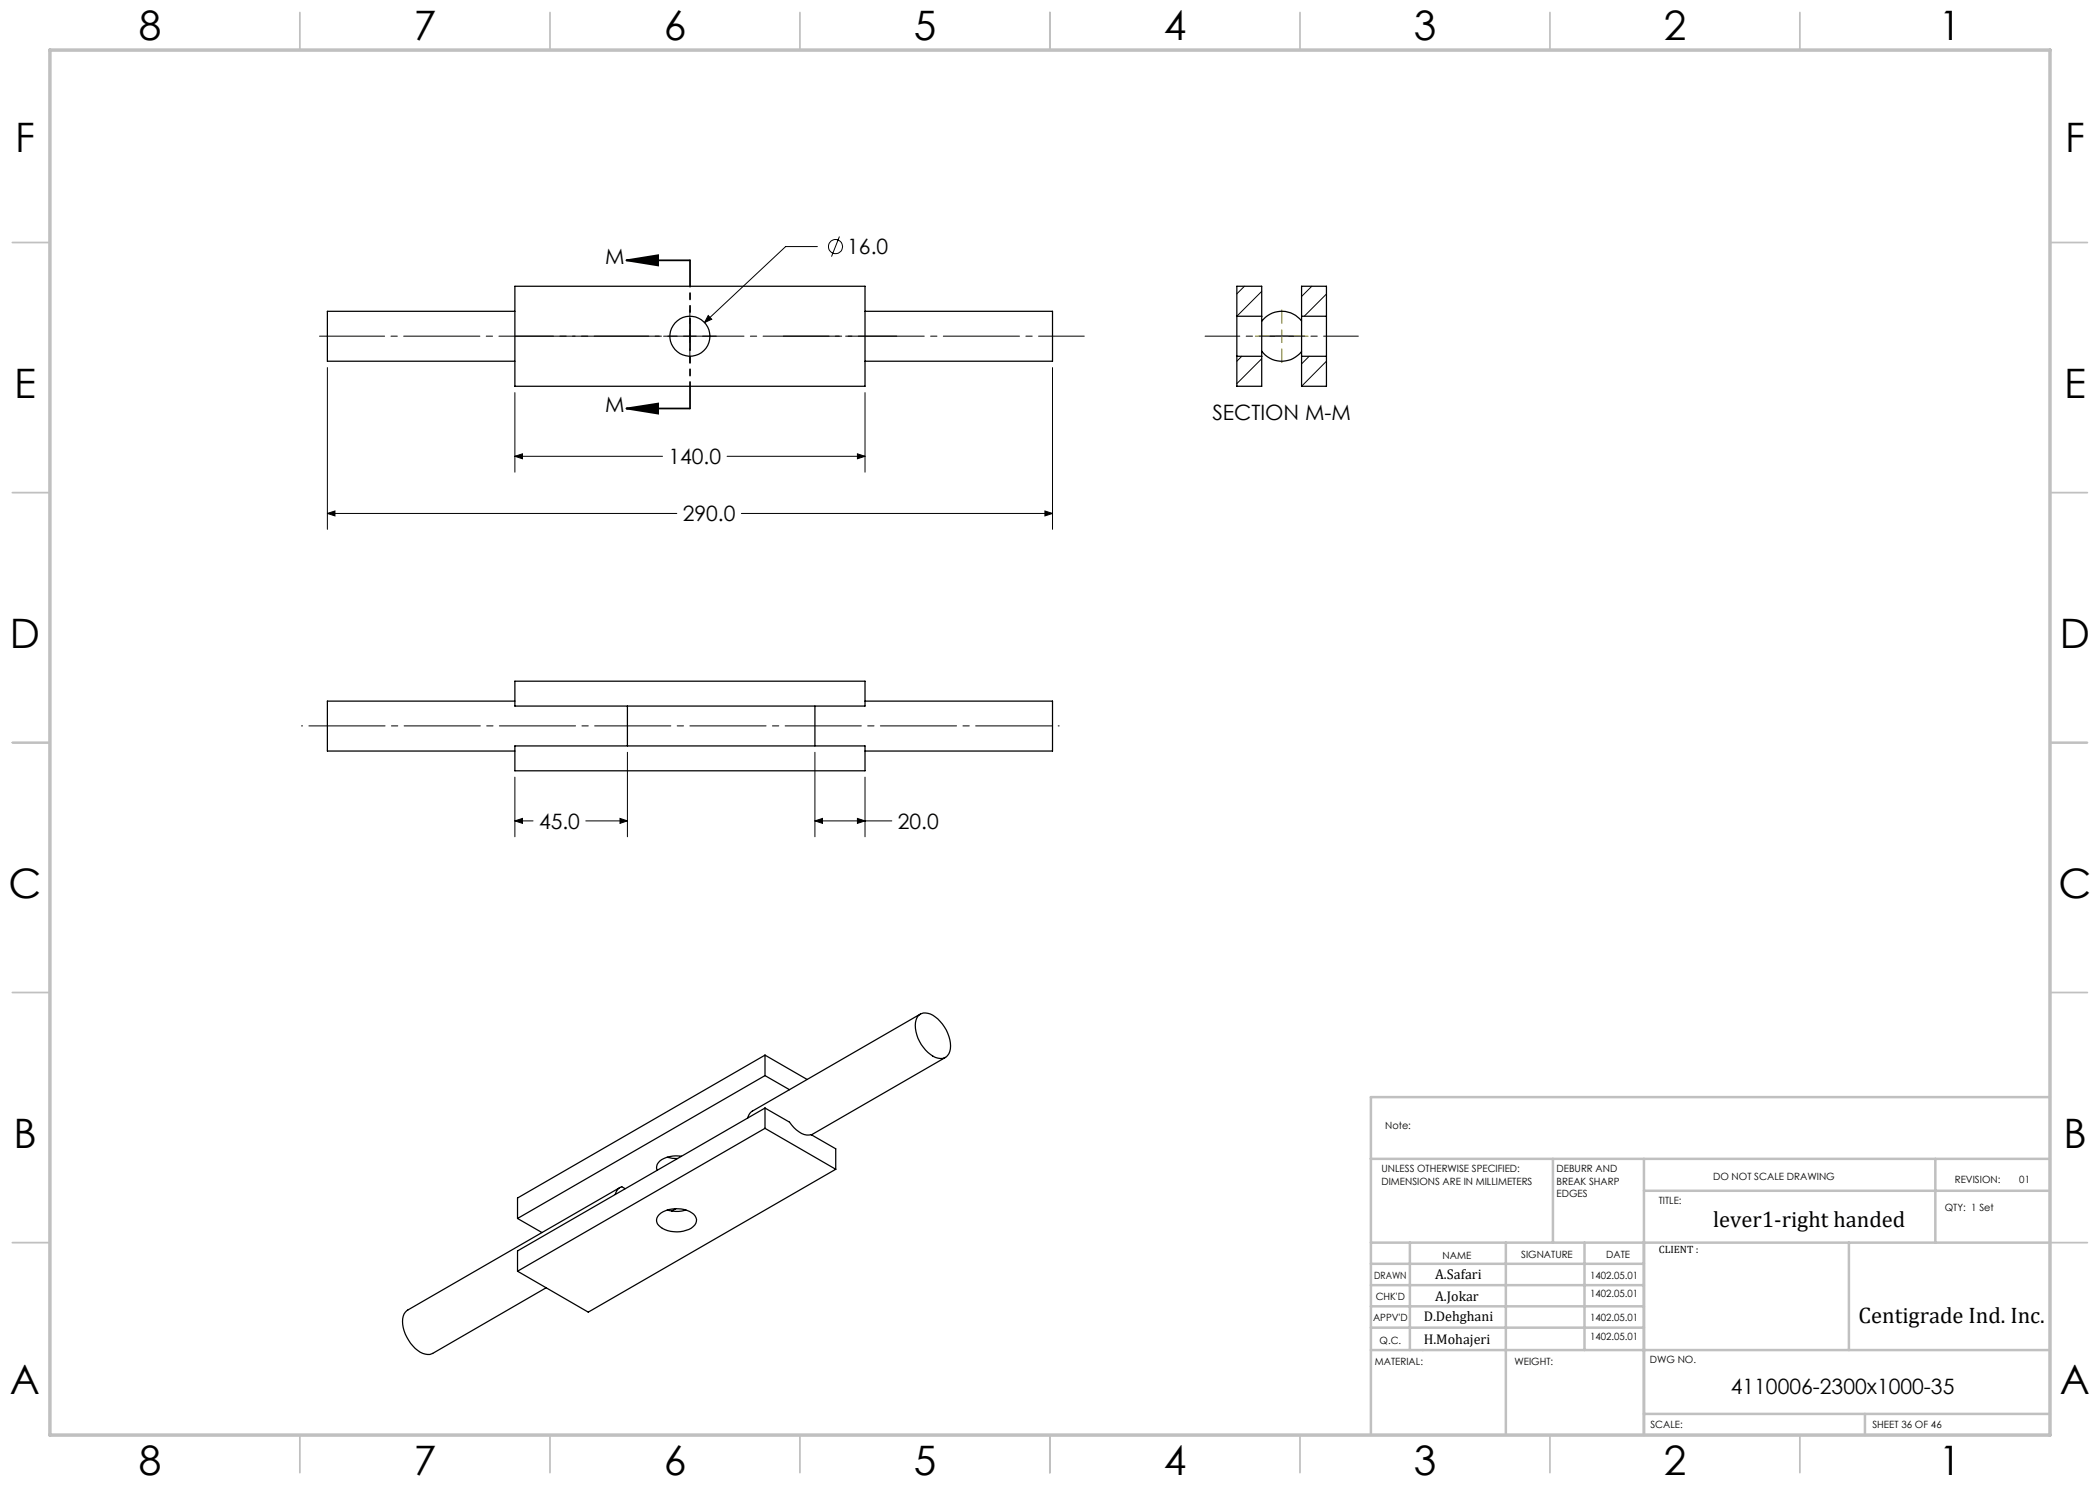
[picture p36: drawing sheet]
<svg xmlns="http://www.w3.org/2000/svg" width="420mm" height="297mm" viewBox="0 0 420 297" stroke-linecap="round" stroke-linejoin="round" font-family="sans-serif">
<defs><g id="words">
<g font-size="8.1">
<text x="27.8" y="8">8</text>
<text x="82.8" y="8">7</text>
<text x="132.8" y="8">6</text>
<text x="182.8" y="8">5</text>
<text x="232.8" y="8">4</text>
<text x="282.8" y="8">3</text>
<text x="332.8" y="8">2</text>
<text x="387.8" y="8">1</text>
<text x="3" y="30.4">F</text>
<text x="413" y="30.4">F</text>
<text x="2.8" y="79.6">E</text>
<text x="412.8" y="79.6">E</text>
<text x="2" y="129.6">D</text>
<text x="412" y="129.6">D</text>
<text x="1.7" y="179.6">C</text>
<text x="411.7" y="179.6">C</text>
<text x="2.7" y="229.6">B</text>
<text x="412.7" y="229.6">B</text>
<text x="2" y="278.9">A</text>
<text x="412" y="278.9">A</text>
<text x="27.8" y="295">8</text>
<text x="82.8" y="295">7</text>
<text x="132.8" y="295">6</text>
<text x="182.8" y="295">5</text>
<text x="232.8" y="295">4</text>
<text x="282.8" y="295">3</text>
<text x="332.8" y="295">2</text>
<text x="387.8" y="295">1</text>
</g>
<g font-size="4.5">
<text x="342.6" y="245.3">lever1-right handed</text>
<text x="371.7" y="264.6">Centigrade Ind. Inc.</text>
</g>
<g font-size="4.2">
<text x="121" y="52.8">M</text>
<text x="169.4" y="50.9">16.0</text>
<text x="121" y="82.5">M</text>
<text x="242.5" y="84.1">SECTION M-M</text>
<text x="133.7" y="92.9">140.0</text>
<text x="136.6" y="104.3">290.0</text>
<text x="107.8" y="165.8">45.0</text>
<text x="179.6" y="165.8">20.0</text>
<text x="346.2" y="278.8">4110006-2300x1000-35</text>
</g>
<g font-size="2.8">
<text x="287" y="255.9">A.Safari</text>
<text x="287" y="260.1">A.Jokar</text>
<text x="284.7" y="264.2">D.Dehghani</text>
<text x="284.7" y="268.7">H.Mohajeri</text>
</g>
<text font-size="2.1" x="331.8" y="250.7">CLIENT :</text>
<g font-size="2">
<text x="277" y="225.8">Note:</text>
<text x="276.3" y="234.5">UNLESS OTHERWISE SPECIFIED:</text>
<text x="276.3" y="237">DIMENSIONS ARE IN MILLIMETERS</text>
<text x="311.3" y="234.5">DEBURR AND</text>
<text x="311.3" y="237">BREAK SHARP</text>
<text x="311.3" y="239.5">EDGES</text>
<text x="342.6" y="236">DO NOT SCALE DRAWING</text>
<text x="391" y="236.6">REVISION:</text>
<text x="403.9" y="236.6">01</text>
<text x="331.8" y="240.8">TITLE:</text>
<text x="389" y="242.2">QTY: 1 Set</text>
<text x="288.5" y="251.7">NAME</text>
<text x="304.2" y="251.7">SIGNATURE</text>
<text x="321.2" y="251.7">DATE</text>
<text x="274.8" y="255.9">DRAWN</text>
<text x="318" y="255.9">1402.05.01</text>
<text x="275.1" y="260.1">CHK'D</text>
<text x="318" y="259.4">1402.05.01</text>
<text x="274.6" y="264.2">APPV'D</text>
<text x="275.9" y="268.7">Q.C.</text>
<text x="318" y="264.2">1402.05.01</text>
<text x="318" y="268.1">1402.05.01</text>
<text x="275" y="273">MATERIAL:</text>
<text x="302.9" y="273">WEIGHT:</text>
<text x="330" y="272.5">DWG NO.</text>
<text x="330.1" y="285.6">SCALE:</text>
<text x="374.5" y="285.6">SHEET 36 OF 46</text>
</g>
</g></defs>
<g fill="none" stroke="#000" stroke-width=".2">
<path d="M163.5 49.3h-6.4l-16.2 15.2M167.9 47.3l-1.6 4M248.9 57.3l-1.5 1.5M252.3 58.3l-4.9 4.9M262.4 57.3l-2.1 2M265.3 58.8l-4.5 4.4M65.5 73.5v32.4M103 78.5v15.9M132.7 67.2h2.7M136.7 67.2h2.5M138 62v2.7M138 66v2.5"/>
<path d="M138 69.8v2.7M140.5 67.2h2.8M141.6 63.1l.7 .7-1.4 .7zM173 78.5v15.9M210.5 73.5v32.4M248.4 71.3l-1 .9M252.3 71.8l-4.9 4.9M261.8 71.3l-1.5 1.5M265.3 72.2l-5 5.1M103 91.3l1.5-.5v1zM103 91.3h29.5M145.4 91.3h27.6"/>
<path d="M171.5 90.8l1.5 .5-1.5 .5zM65.5 102.7l1.5-.5v1zM65.5 102.7h69.9M148.3 102.7h62.2M209 102.2l1.5 .5-1.5 .5zM103 155.4v12M125.5 150.5v16.9M163 150.5v16.9M173 155.4v12M103 164.2l1.5-.5v1zM103 164.2h3.6M117.2 164.2h8.3"/>
<path d="M124 163.7l1.5 .5-1.5 .5zM163 164.2l1.5-.5v1zM163 164.2h15.4M171.5 163.7l1.5 .5-1.5 .5z"/>
<circle cx="167.1" cy="49.3" r="1.41"/>
</g>
<path d="M125.3 52.1h12.7M125.3 52.1l6.3-1.1v2.1zM125.3 81.7h12.7M125.3 81.7l6.3-1v2z" fill="none" stroke="#000" stroke-width=".35"/>
<path d="M131.9 67.2h-68" fill="none" stroke="#000" stroke-width=".2" stroke-dasharray="15.2 1.3 1.3 1.3" stroke-dashoffset="2.2"/>
<path d="M103 67.2h76.4" fill="none" stroke="#000" stroke-width=".2" stroke-dasharray="15.2 1.3 1.3 1.3" stroke-dashoffset="7.5"/>
<path d="M156.7 67.2h60.2" fill="none" stroke="#000" stroke-width=".2" stroke-dasharray="15.2 1.3 1.3 1.3" stroke-dashoffset="6.1"/>
<path d="M60.3 145.2h151.5" fill="none" stroke="#000" stroke-width=".2" stroke-dasharray="15.2 1.3 1.3 1.3" stroke-dashoffset="-1.5"/>
<path d="M258.7 67.2h-17.7M271.7 67.2h-17.7" fill="none" stroke="#000" stroke-width=".2" stroke-dasharray="15.2 1.3 1.3 1.3" stroke-dashoffset="8.3"/>
<path d="M138 52v29.7" fill="none" stroke="#000" stroke-width=".35" stroke-dasharray="6.3 1.3 1.3 1.3 1.3 1.3" stroke-dashoffset="1"/>
<path d="M251.1 67.2h2.7M255.1 67.2h2.5M256.4 62v2.7M256.4 66v2.5M256.4 69.8v2.7M258.9 67.2h2.7" fill="none" stroke="#808000" stroke-width=".2"/>
<g fill="none" stroke="#c0c0c0" stroke-width=".35">
<path d="M60 2.5v7.5M110 2.5v7.5M160 2.5v7.5M210 2.5v7.5M260 2.5v7.5M310 2.5v7.5M360 2.5v7.5M2.5 48.5h7.5M410 48.5h7.5M2.5 98.5h7.5M410 98.5h7.5M2.5 148.5h7.5"/>
<path d="M410 148.5h7.5M2.5 198.5h7.5M410 198.5h7.5M2.5 248.5h7.5M410 248.5h7.5M60 287v7.5M110 287v7.5M160 287v7.5M210 287v7.5M260 287v7.5M310 287v7.5M360 287v7.5"/>
</g>
<g fill="none" stroke="#c0c0c0" stroke-width=".5">
<path d="M410 219.4h-135.8v67.4M274.2 231.8h135.8M310.6 231.8v16.7M328.8 231.8v55.2M328.8 238.2h81.2M387.1 231.8v16.7M274.2 248.5h135.8M274.2 257h54.6M274.2 252.8h54.6M282 248.5v21.5M301.2 248.5v38.3M316.9 248.5v21.5"/>
<path d="M369.8 248.5v21.5M274.2 265.5h54.6M274.2 261.3h54.6M274.2 270h135.8M328.8 282.8h81.2M373 282.8v4.2"/>
</g>
<path d="M10 10h400v277h-400z" fill="none" stroke="#c0c0c0" stroke-width=".7"/>
<g fill="#000">
<path d="M125.3 52.1l6.3-1.1v2.1zM125.3 81.7l6.3-1v2z"/>
<path d="M103 91.3l1.5-.5v1zM171.5 90.8l1.5 .5-1.5 .5zM141.6 63.1l-.7 1.4 1.4-.7zM65.5 102.7l1.5-.5v1zM209 102.2l1.5 .5-1.5 .5zM171.5 163.7l1.5 .5-1.5 .5zM163 164.2l1.5-.5v1zM124 163.7l1.5 .5-1.5 .5zM103 164.2l1.5-.5v1z"/>
</g>
<g fill="none" stroke="#000" stroke-width=".25">
<path d="M103 57.3h70v20h-70zM103 62.3h-37.5v9.9h37.5M173 62.3h37.5v9.9h-37.5M247.4 63.2v8.1M247.4 63.2v-5.9h4.9v5.9M247.4 71.3v6h4.9v-6M247.4 63.2h4.9M247.4 71.3h4.9M252.3 63.2v8.1M252.3 70.2a5 5 0 0 0 8 .1M260.3 63.2v8.1M260.3 64.2a5 5 0 0 0-8 0"/>
<path d="M260.3 63.2v-5.9h5v5.9M260.3 71.3v6h5v-6M260.3 63.2h5M260.3 71.3h5M265.3 63.2v8.1M103 136.2h70v5h-70zM103 140.2h-37.5v10h37.5M103 149.2h70v5h-70zM125.5 141.2v8M163 141.2v8M173 140.2h37.5v10h-37.5M153 211l-49.5 28.6v4.1"/>
<path d="M153 211v4.1M153 215.1l-49.5 28.6M153 215.1l4.9 2.8M153 211l8.4 4.9M183.6 203.2a2.47 2.47 0 0 1 3.5 .2 7.3 7.3 0 0 1 2.9 6.9 2.08 2.08 0 0 1-3.4 .9 7.4 7.4 0 0 1-3.4-7.2zM184.1 202.8l-33.6 19.4a1.86 1.86 0 0 0-1 1.4M189.1 211.5l-26.8 15.5M124 237.5l-42.4 24.5a3.1 3.1 0 0 0-1 3.5 7.6 7.6 0 0 0 4 5.2 2.41 2.41 0 0 0 1.9 0l22.7-13.1M125 237.7l-.6-.4a1.97 1.97 0 0 0-1.4 1.6M133.5 231.5l2 .2M136.3 231.2a4.8 4.8 0 0 0-4.9 1.7 1.19 1.19 0 0 0 0 1.1M153 221.6l4.9 2.8a5 5 0 0 0 3.9 2.6l.4-.1 4.9 2.9v4.1"/>
<path d="M153 221.6l-49.5 28.6v4M153 221.6v4.1M153 225.7l-49.5 28.5M153 225.7l14.1 8.2M167.1 233.9l-49.4 28.5-14.2-8.2M103.5 243.7l4.9 2.8M131.8 243a5.8 5.8 0 0 1 6.9-.2 1.68 1.68 0 0 1-.4 2.8 5.8 5.8 0 0 1-6.6-.5 1.45 1.45 0 0 1 .1-2.1zM133.5 242l1.6 .3 2.1-.3M135.1 241.8l-.8 .4"/>
<circle cx="138" cy="67.3" r="4"/>
</g>
<use href="#words"/>
</svg>
